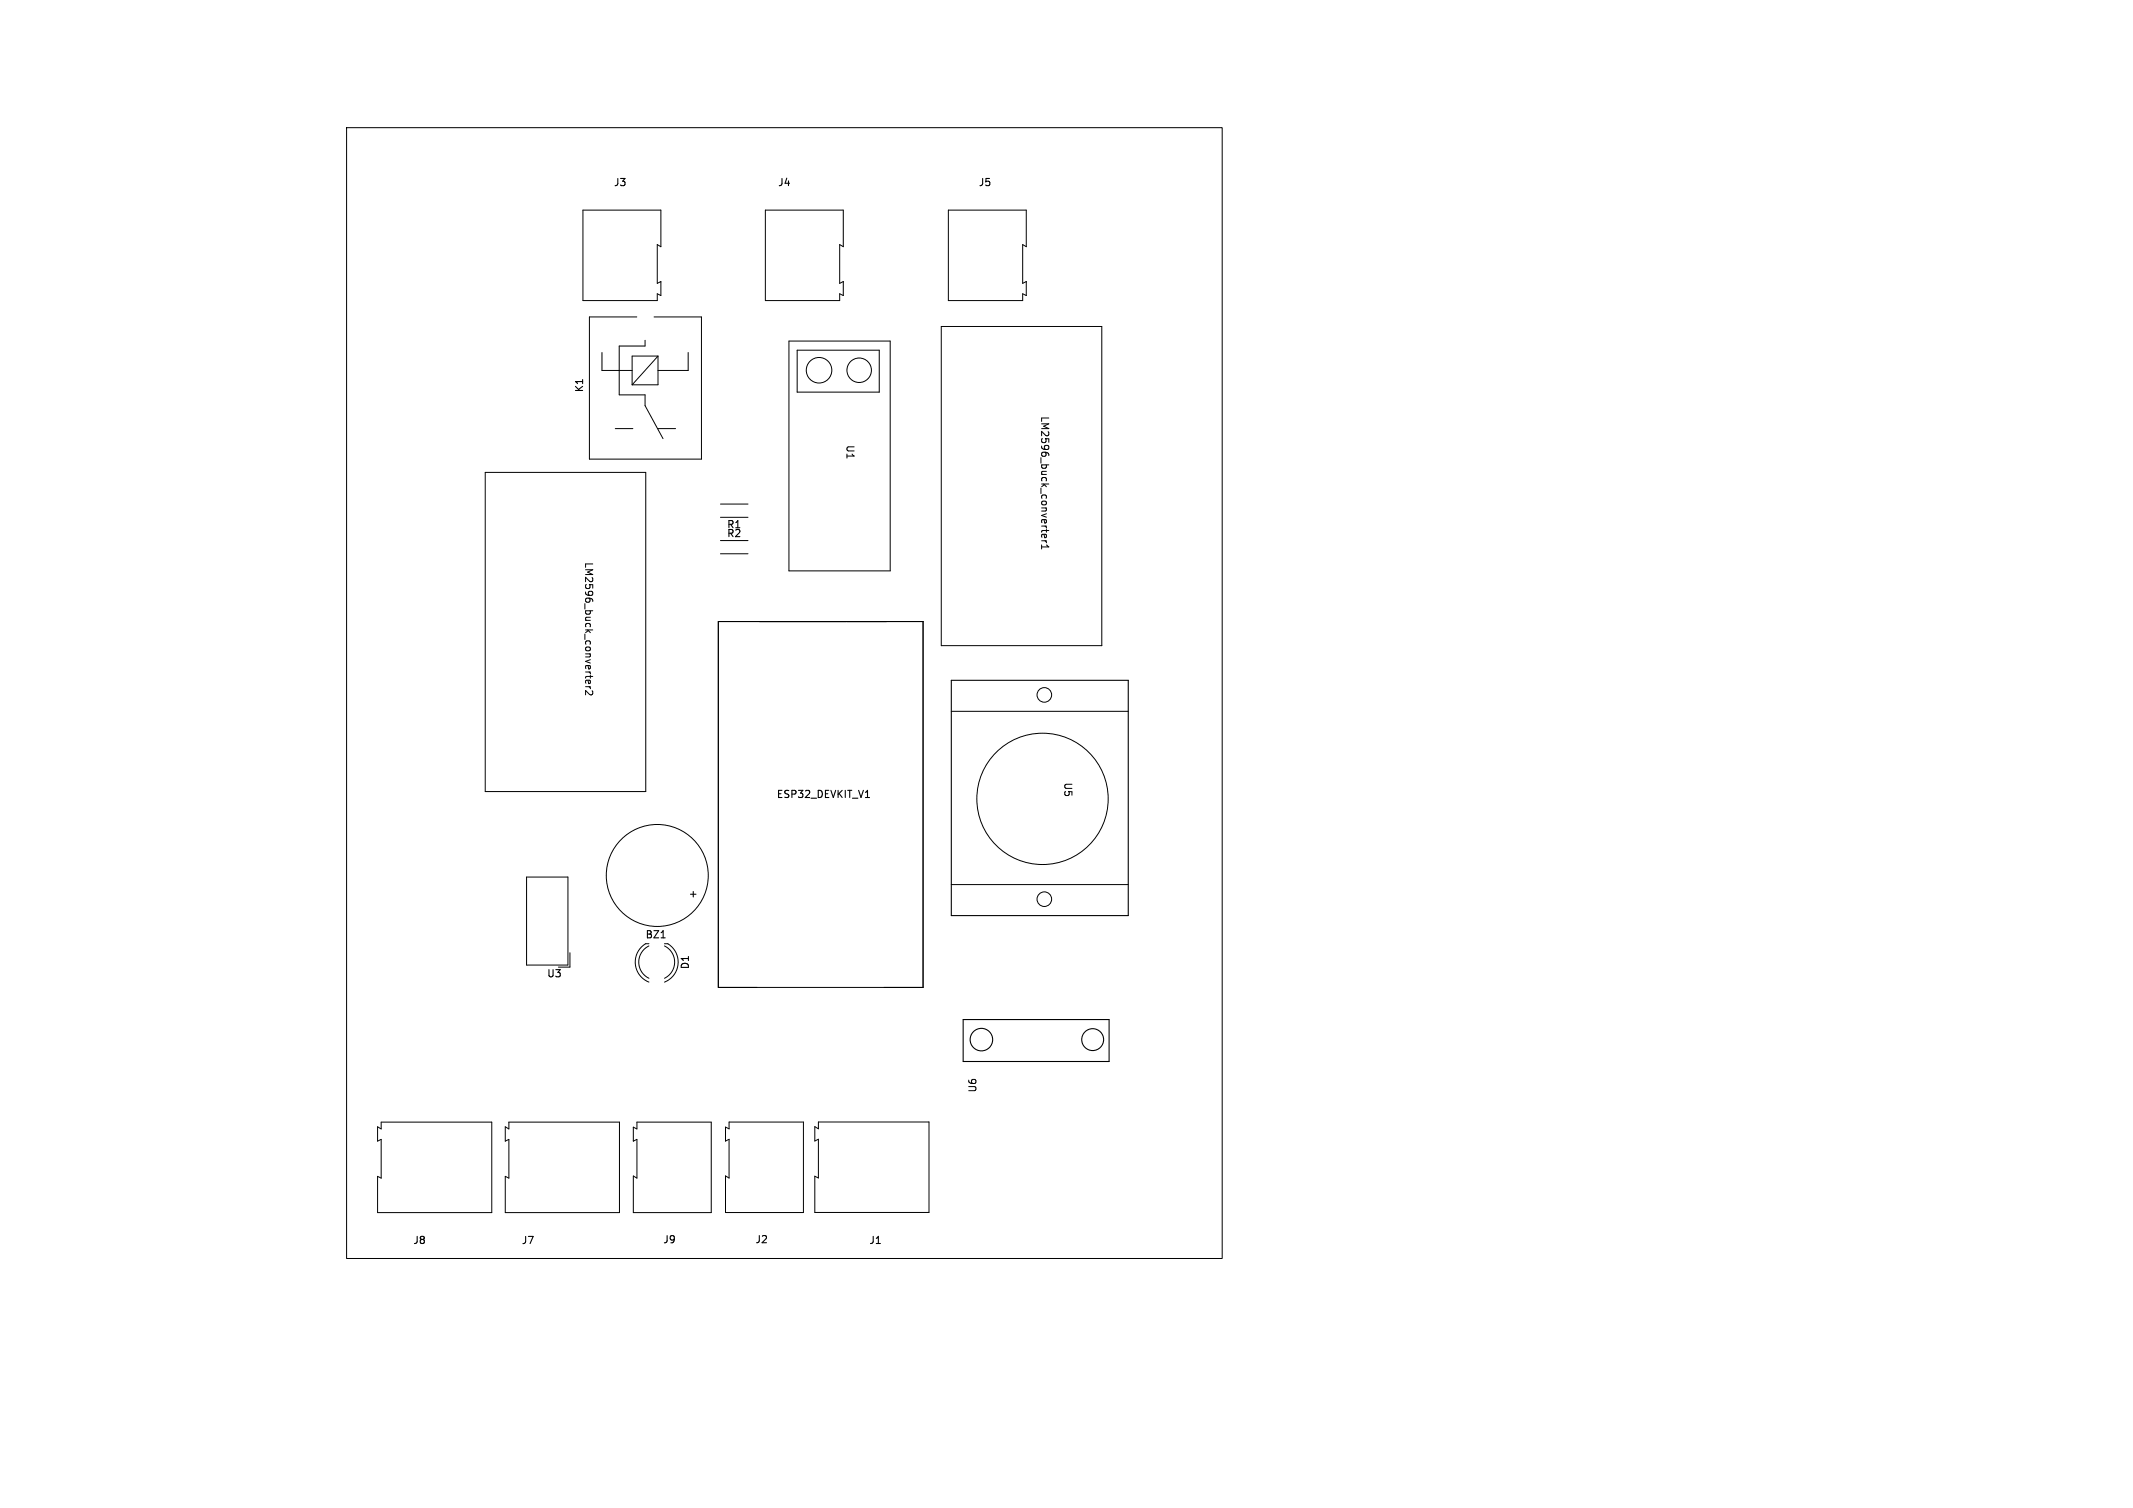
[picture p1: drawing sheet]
<svg xmlns="http://www.w3.org/2000/svg" width="297mm" height="210mm" viewBox="0 0 297 210" stroke-linecap="round" stroke-linejoin="round" font-family="sans-serif">
<defs><g id="words">
<g font-size="1.4">
<text x="85.4" y="26.1">J3</text>
<text x="108.2" y="26.1">J4</text>
<text x="136.2" y="26.1">J5</text>
<text x="81.4" y="54.7" transform="rotate(-90 81.4 54.7)">K1</text>
<text x="144.8" y="57.9" transform="rotate(90 144.8 57.9)">LM2596_buck_converter1</text>
<text x="117.7" y="61.9" transform="rotate(90 117.7 61.9)">U1</text>
<text x="101.1" y="75">R2</text>
<text x="101.1" y="73.8">R1</text>
<text x="81.3" y="78.2" transform="rotate(90 81.3 78.2)">LM2596_buck_converter2</text>
<text x="108" y="111.3">ESP32_DEVKIT_V1</text>
<text x="148.1" y="108.9" transform="rotate(90 148.1 108.9)">U5</text>
<text x="95.8" y="125.2">+</text>
<text x="89.8" y="130.9">BZ1</text>
<text x="76.1" y="136.3">U3</text>
<text x="96.1" y="135.1" transform="rotate(-90 96.1 135.1)">D1</text>
<text x="136.1" y="152.2" transform="rotate(-90 136.1 152.2)">U6</text>
<text x="57.4" y="173.4">J8</text>
<text x="72.5" y="173.5">J7</text>
<text x="92.2" y="173.3">J9</text>
<text x="105.1" y="173.3">J2</text>
<text x="120.9" y="173.4">J1</text>
</g>
</g></defs>
<g fill="none" stroke="#000" stroke-width=".14">
<path d="M48.3 17.8h121.9v157.5h-121.9zM81.2 29.3h10.8v5.1l-.5-.3v5.4l.5-.3v2l-.5-.3v1h-10.3zM106.6 29.3h10.8v5.1l-.5-.3v5.4l.5-.3v2l-.5-.3v1h-10.3zM132.1 29.3h10.8v5.1l-.5-.3v5.4l.5-.3v2l-.5-.3v1h-10.3zM83.8 49.1v2.5h4.2M85.7 59.7h2.4M88.7 44.1h-6.6v19.8h15.6v-19.8h-6.6M89.8 47.4v.8h-3.6v6.8h3.6v1.5l2.5 4.6M91.6 59.7h2.5M91.6 49.6v4h-3.6M91.6 49.6h-3.6v4M91.6 49.6l-3.6 4"/>
<path d="M95.8 49.1v2.5h-4.2M109.9 47.5h14.1v32h-14.1zM111 48.8h11.4v5.8h-11.4zM131.1 45.5h22.3v44.4h-22.3zM67.6 65.8h22.3v44.4h-22.3zM100.3 75.3h3.9M100.3 77.1h3.9M100.3 72h3.9M100.3 70.2h3.9M145 75.9v.6M145 75.3h.7M145.4 74.4l.1 .5 .2-.1v-.3l-.1-.1-.5 .1v.3"/>
<path d="M145.5 75.3l.2 .3M145.8 75.9l.2 .3h-1M81.5 95.6h.7M81.7 94.7l-.2 .2 .1 .3M81.9 94.7l.1 .5 .2-.1v-.2l-.1-.2M82 95.6l.2 .3M82.4 96.2l.1 .4-.2 .2-.8-.6v.6M100 86.6h28.5v50.9h-28.5zM132.5 99.1h24.6M73.3 134.4h5.8M79.1 134.4v-12.3h-5.8v12.3M79.4 132.7v2h-1.7"/>
<path d="M90.4 131.7a2.5 2.5 0 0 0-1.5 2.3 2.5 2.5 0 0 0 1.5 2.2M90.4 131.4a1.17 1.17 0 0 0-1.3 .8 2.99 2.99 0 0 0 1.3 4.6M92.5 131.4a1.43 1.43 0 0 1 1.3 .7 2.99 2.99 0 0 1-1.3 4.7M92.5 131.7a2.5 2.5 0 0 1 1.4 2.3 2.5 2.5 0 0 1-1.4 2.2M132.5 123.2h24.6M53.1 156.3h15.4v12.6h-15.9v-5.1l.5 .3v-5.4l-.5 .2v-2l.5 .3zM70.9 156.3h15.4v12.6h-15.9v-5.1l.5 .3v-5.4l-.5 .2v-2l.5 .3zM88.7 156.3h10.3v12.6h-10.8v-5.1l.5 .3v-5.4l-.5 .2v-1.9l.5 .2zM101.5 156.3h10.4v12.6h-10.9v-5.1l.5 .3v-5.4l-.5 .2v-1.9l.5 .2zM114 156.2h15.4v12.7h-15.9v-5.1l.5 .2v-5.4l-.5 .3v-2l.5 .3z"/>
<circle cx="114" cy="51.6" r="1.78"/>
<circle cx="119.6" cy="51.6" r="1.7"/>
<circle cx="145.4" cy="96.8" r="1.02"/>
<circle cx="145.2" cy="111.3" r="9.1"/>
<circle cx="91.5" cy="121.9" r="7.1"/>
<circle cx="145.4" cy="125.2" r="1.02"/>
</g>
<g fill="none" stroke="#000" stroke-width=".15">
<path d="M132.5 94.7h24.6v32.8h-24.6zM120.5 111.1h.6M92.1 130.6h.5M134.1 142h20.3v5.8h-20.3z"/>
<circle cx="136.7" cy="144.8" r="1.57"/>
<circle cx="152.1" cy="144.8" r="1.52"/>
</g>
<use href="#words"/>
</svg>
